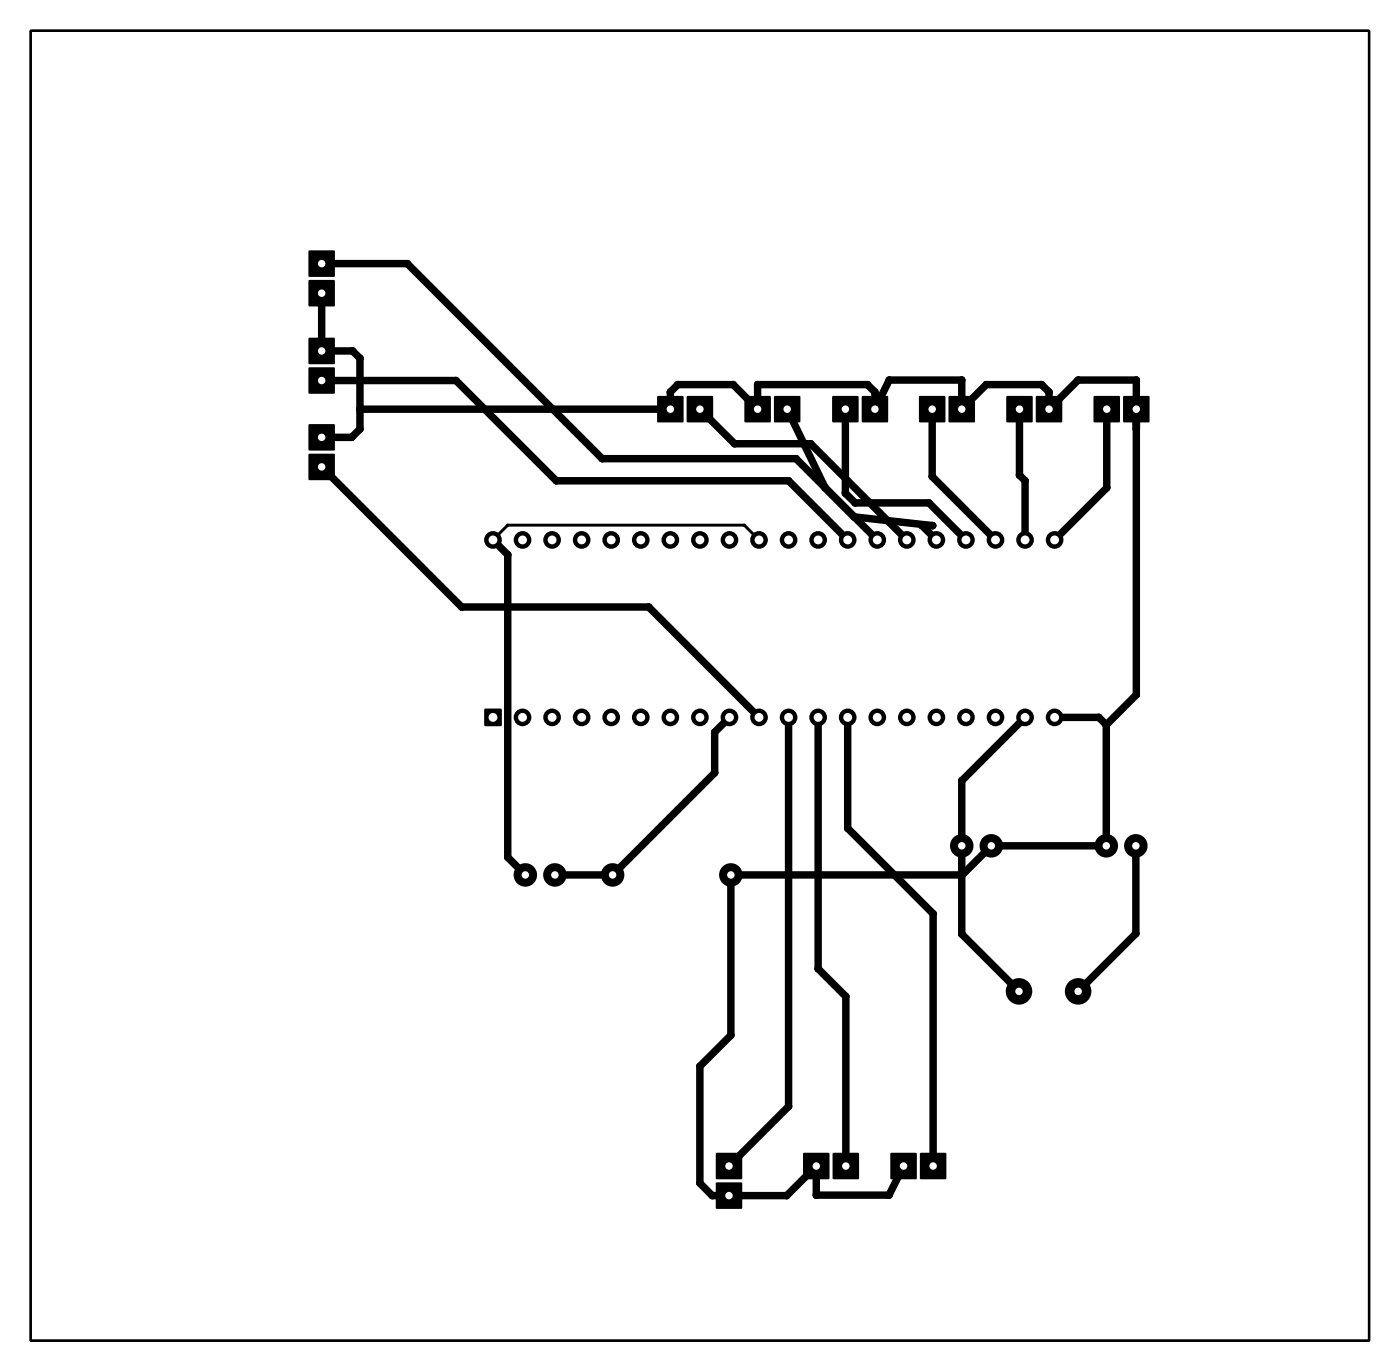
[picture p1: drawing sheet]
<svg xmlns="http://www.w3.org/2000/svg" width="120mm" height="118mm" viewBox="0 0 120 118" stroke-linecap="round" stroke-linejoin="round" font-family="sans-serif">
<g fill="#000">
<path d="M26.5 31.6h2.2v2.2h-2.2z" fill-rule="evenodd"/>
<path d="M26.5 29h2.2v2.2h-2.2z" fill-rule="evenodd"/>
<path d="M26.5 36.4h2.2v2.3h-2.2z" fill-rule="evenodd"/>
<path d="M26.5 21.5h2.2v2.2h-2.2z" fill-rule="evenodd"/>
<path d="M26.5 24.1h2.2v2.2h-2.2z" fill-rule="evenodd"/>
<path d="M56.5 34h2.2v2.2h-2.2z" fill-rule="evenodd"/>
<path d="M59 34h2.2v2.2h-2.2z" fill-rule="evenodd"/>
<path d="M64 34h2.2v2.2h-2.2z" fill-rule="evenodd"/>
<path d="M66.5 34h2.2v2.2h-2.2z" fill-rule="evenodd"/>
<path d="M71.5 34h2.2v2.2h-2.2z" fill-rule="evenodd"/>
<path d="M74.1 34h2.2v2.2h-2.2z" fill-rule="evenodd"/>
<path d="M79 34h2.2v2.2h-2.2z" fill-rule="evenodd"/>
<path d="M81.5 34h2.2v2.2h-2.2z" fill-rule="evenodd"/>
<path d="M86.5 34h2.2v2.2h-2.2z" fill-rule="evenodd"/>
<path d="M89 34h2.2v2.2h-2.2z" fill-rule="evenodd"/>
<path d="M94 34h2.2v2.2h-2.2z" fill-rule="evenodd"/>
<path d="M96.5 34h2.2v2.2h-2.2z" fill-rule="evenodd"/>
<path d="M26.5 39h2.2v2.2h-2.2z" fill-rule="evenodd"/>
<path d="M41.6 60.9h1.5v1.4h-1.5z" fill-rule="evenodd"/>
<path d="M61.5 99h2.2v2.2h-2.2z" fill-rule="evenodd"/>
<path d="M61.5 101.6h2.2v2.2h-2.2z" fill-rule="evenodd"/>
<path d="M69 99h2.2v2.2h-2.2z" fill-rule="evenodd"/>
<path d="M71.6 99h2.2v2.2h-2.2z" fill-rule="evenodd"/>
<path d="M76.5 99h2.2v2.2h-2.2z" fill-rule="evenodd"/>
<path d="M79.1 99h2.2v2.2h-2.2z" fill-rule="evenodd"/>
<circle cx="30.2" cy="37.6" r=".32"/>
<circle cx="30.3" cy="30.1" r=".32"/>
<circle cx="30.9" cy="36.8" r=".32"/>
<circle cx="30.9" cy="35.1" r=".32"/>
<circle cx="30.9" cy="30.8" r=".32"/>
<circle cx="35" cy="22.6" r=".32"/>
<circle cx="39.2" cy="32.7" r=".32"/>
<circle cx="51.7" cy="39.4" r=".32"/>
<circle cx="57.6" cy="33.7" r=".32"/>
<circle cx="58.2" cy="33" r=".32"/>
<circle cx="63" cy="33" r=".32"/>
<circle cx="63.1" cy="38.1" r=".32"/>
<circle cx="65.1" cy="33" r=".32"/>
<circle cx="68.4" cy="39.4" r=".32"/>
<circle cx="69.7" cy="38.1" r=".32"/>
<circle cx="74.5" cy="33" r=".32"/>
<circle cx="75.2" cy="33.7" r=".32"/>
<circle cx="76.4" cy="32.6" r=".32"/>
<circle cx="82.6" cy="32.6" r=".32"/>
<circle cx="84.7" cy="33" r=".32"/>
<circle cx="89.5" cy="33" r=".32"/>
<circle cx="90.1" cy="33.7" r=".32"/>
<circle cx="92.6" cy="32.6" r=".32"/>
<circle cx="97.6" cy="32.6" r=".32"/>
<circle cx="97.6" cy="36.8" r=".32"/>
<circle cx="39.7" cy="52.1" r=".32"/>
<circle cx="42.4" cy="46.4" r=".76"/>
<circle cx="43.6" cy="47.6" r=".32"/>
<circle cx="43.6" cy="45.1" r=".12"/>
<circle cx="44.9" cy="46.4" r=".76"/>
<circle cx="47.4" cy="46.4" r=".76"/>
<circle cx="47.8" cy="41.3" r=".32"/>
<circle cx="50" cy="46.4" r=".76"/>
<circle cx="52.5" cy="46.4" r=".76"/>
<circle cx="55.1" cy="46.4" r=".76"/>
<circle cx="55.7" cy="52.1" r=".32"/>
<circle cx="57.6" cy="46.4" r=".76"/>
<circle cx="60.1" cy="46.4" r=".76"/>
<circle cx="62.7" cy="46.4" r=".76"/>
<circle cx="63.9" cy="45.1" r=".12"/>
<circle cx="65.2" cy="46.4" r=".76"/>
<circle cx="67.8" cy="46.4" r=".76"/>
<circle cx="67.8" cy="41.3" r=".32"/>
<circle cx="70.3" cy="46.4" r=".76"/>
<circle cx="70.9" cy="41.9" r=".32"/>
<circle cx="72.6" cy="42.4" r=".32"/>
<circle cx="72.8" cy="46.4" r=".76"/>
<circle cx="73.4" cy="44.4" r=".32"/>
<circle cx="73.5" cy="43.2" r=".32"/>
<circle cx="75.4" cy="46.4" r=".76"/>
<circle cx="77.9" cy="46.4" r=".76"/>
<circle cx="79.2" cy="45.1" r=".32"/>
<circle cx="79.8" cy="43.2" r=".32"/>
<circle cx="80.1" cy="40.9" r=".32"/>
<circle cx="80.1" cy="45.1" r=".32"/>
<circle cx="80.5" cy="46.4" r=".76"/>
<circle cx="83" cy="46.4" r=".76"/>
<circle cx="85.5" cy="46.4" r=".76"/>
<circle cx="87.6" cy="40.8" r=".32"/>
<circle cx="88.1" cy="46.4" r=".76"/>
<circle cx="88.1" cy="41.3" r=".32"/>
<circle cx="90.6" cy="46.4" r=".76"/>
<circle cx="95.1" cy="41.9" r=".32"/>
<circle cx="97.6" cy="59.7" r=".32"/>
<circle cx="43.6" cy="73.6" r=".32"/>
<circle cx="44.9" cy="61.6" r=".76"/>
<circle cx="45.1" cy="75.1" r="1.01"/>
<circle cx="47.4" cy="61.6" r=".76"/>
<circle cx="47.7" cy="75.1" r="1.01"/>
<circle cx="50" cy="61.6" r=".76"/>
<circle cx="52.5" cy="61.6" r=".76"/>
<circle cx="52.6" cy="75.1" r="1.01"/>
<circle cx="55.1" cy="61.6" r=".76"/>
<circle cx="57.6" cy="61.6" r=".76"/>
<circle cx="60.1" cy="61.6" r=".76"/>
<circle cx="61.4" cy="66.4" r=".32"/>
<circle cx="61.4" cy="62.9" r=".32"/>
<circle cx="62.7" cy="61.6" r=".76"/>
<circle cx="62.8" cy="75.1" r="1.01"/>
<circle cx="65.2" cy="61.6" r=".76"/>
<circle cx="67.8" cy="61.6" r=".76"/>
<circle cx="70.3" cy="61.6" r=".76"/>
<circle cx="72.8" cy="61.6" r=".76"/>
<circle cx="72.8" cy="71.1" r=".32"/>
<circle cx="75.4" cy="61.6" r=".76"/>
<circle cx="77.9" cy="61.6" r=".76"/>
<circle cx="80.2" cy="78.5" r=".32"/>
<circle cx="80.5" cy="61.6" r=".76"/>
<circle cx="82.6" cy="72.6" r="1.01"/>
<circle cx="82.6" cy="67" r=".32"/>
<circle cx="82.7" cy="75.1" r=".32"/>
<circle cx="83" cy="61.6" r=".76"/>
<circle cx="85.2" cy="72.6" r="1.01"/>
<circle cx="85.5" cy="61.6" r=".76"/>
<circle cx="88.1" cy="61.6" r=".76"/>
<circle cx="90.6" cy="61.6" r=".76"/>
<circle cx="94.4" cy="61.6" r=".32"/>
<circle cx="95.1" cy="72.6" r="1.01"/>
<circle cx="95.1" cy="62.2" r=".32"/>
<circle cx="97.6" cy="72.6" r="1.01"/>
<circle cx="60.1" cy="91.6" r=".32"/>
<circle cx="62.8" cy="88.9" r=".32"/>
<circle cx="67.8" cy="95" r=".32"/>
<circle cx="70.3" cy="83.2" r=".32"/>
<circle cx="72.7" cy="85.6" r=".32"/>
<circle cx="82.6" cy="80.2" r=".32"/>
<circle cx="87.6" cy="85.1" r="1.14"/>
<circle cx="92.6" cy="85.1" r="1.14"/>
<circle cx="97.6" cy="80.2" r=".32"/>
<circle cx="60.1" cy="101.6" r=".32"/>
<circle cx="61.2" cy="102.7" r=".32"/>
<circle cx="67.6" cy="102.7" r=".32"/>
<circle cx="70.1" cy="102.6" r=".32"/>
<circle cx="76.4" cy="102.6" r=".32"/>
</g>
<path d="M2.6 2.6h115v112.5h-115z" fill="none" stroke="#000" stroke-width=".2"/>
<g fill="none" stroke="#000" stroke-width=".64">
<path d="M27.6 32.7h11.6l8.6 8.6h20l5 5.1M27.6 22.6h7.4l16.7 16.8h16.7l7 7M27.6 25.2v4.9h2.7l.6 .7v6l-.7 .8h-2.6M30.9 35.1h26.7v-1.4l.6-.7h4.8l2.1 2.1v-2.1h9.4l.7 .7v1.4l1.2-2.5h6.2v2.5l2.1-2.1h4.8l.6 .7v1.4l2.5-2.5h5v27.1l-2.5 2.5M60.1 35.1l3 3h6.6l8.2 8.3M67.6 35.1l3.3 6.8M72.6 35.1v7.3l.9 .8h6.3l3.2 3.2M80.1 35.1v5.8l5.4 5.5M87.6 35.1v5.7l.5 .5v5.1M95.1 35.1v6.8l-4.5 4.5M27.6 40.1l12.1 12h16l9.5 9.5M42.4 46.4l1.2 1.2v26l1.5 1.5"/>
<path d="M73.4 44.4l6.7 .7h-.9l1.3 1.3M62.7 61.6l-1.3 1.3v3.5l-8.8 8.7h-4.9M67.8 61.6v33.4l-5.2 5.1M70.3 61.6v21.6l2.4 2.4v14.5M72.8 61.6v9.5l7.4 7.4v21.6M88.1 61.6l-5.5 5.4v13.2l5 4.9M90.6 61.6h3.8l.7 .6M95.1 62.2v10.4h-9.9l-2.5 2.5h-19.9v13.8l-2.7 2.7v10l1.1 1.1h6.4l2.5-2.6v2.5h6.3l1.2-2.5M97.6 72.6v7.6l-5 4.9"/>
</g>
<path d="M42.4 46.4l1.2-1.3h20.3l1.3 1.3" fill="none" stroke="#000" stroke-width=".25"/>
<path d="M41.7 61h1.3v1.2h-1.3z" fill="#000"/>
<circle cx="42.4" cy="61.6" r=".38" fill="#fff"/>
<circle cx="44.9" cy="61.6" r=".63" fill="#000"/>
<circle cx="44.9" cy="61.6" r=".38" fill="#fff"/>
<circle cx="47.4" cy="61.6" r=".63" fill="#000"/>
<circle cx="47.4" cy="61.6" r=".38" fill="#fff"/>
<circle cx="50" cy="61.6" r=".63" fill="#000"/>
<circle cx="50" cy="61.6" r=".38" fill="#fff"/>
<circle cx="52.5" cy="61.6" r=".63" fill="#000"/>
<circle cx="52.5" cy="61.6" r=".38" fill="#fff"/>
<circle cx="55.1" cy="61.6" r=".63" fill="#000"/>
<circle cx="55.1" cy="61.6" r=".38" fill="#fff"/>
<circle cx="57.6" cy="61.6" r=".63" fill="#000"/>
<circle cx="57.6" cy="61.6" r=".38" fill="#fff"/>
<circle cx="60.1" cy="61.6" r=".63" fill="#000"/>
<circle cx="60.1" cy="61.6" r=".38" fill="#fff"/>
<circle cx="62.7" cy="61.6" r=".63" fill="#000"/>
<circle cx="62.7" cy="61.6" r=".38" fill="#fff"/>
<circle cx="65.2" cy="61.6" r=".63" fill="#000"/>
<circle cx="65.2" cy="61.6" r=".38" fill="#fff"/>
<circle cx="67.8" cy="61.6" r=".63" fill="#000"/>
<circle cx="67.8" cy="61.6" r=".38" fill="#fff"/>
<circle cx="70.3" cy="61.6" r=".63" fill="#000"/>
<circle cx="70.3" cy="61.6" r=".38" fill="#fff"/>
<circle cx="72.8" cy="61.6" r=".63" fill="#000"/>
<circle cx="72.8" cy="61.6" r=".38" fill="#fff"/>
<circle cx="75.4" cy="61.6" r=".63" fill="#000"/>
<circle cx="75.4" cy="61.6" r=".38" fill="#fff"/>
<circle cx="77.9" cy="61.6" r=".63" fill="#000"/>
<circle cx="77.9" cy="61.6" r=".38" fill="#fff"/>
<circle cx="80.5" cy="61.6" r=".63" fill="#000"/>
<circle cx="80.5" cy="61.6" r=".38" fill="#fff"/>
<circle cx="83" cy="61.6" r=".63" fill="#000"/>
<circle cx="83" cy="61.6" r=".38" fill="#fff"/>
<circle cx="85.5" cy="61.6" r=".63" fill="#000"/>
<circle cx="85.5" cy="61.6" r=".38" fill="#fff"/>
<circle cx="88.1" cy="61.6" r=".63" fill="#000"/>
<circle cx="88.1" cy="61.6" r=".38" fill="#fff"/>
<circle cx="90.6" cy="61.6" r=".63" fill="#000"/>
<circle cx="90.6" cy="61.6" r=".38" fill="#fff"/>
<circle cx="90.6" cy="46.4" r=".63" fill="#000"/>
<circle cx="90.6" cy="46.4" r=".38" fill="#fff"/>
<circle cx="88.1" cy="46.4" r=".63" fill="#000"/>
<circle cx="88.1" cy="46.4" r=".38" fill="#fff"/>
<circle cx="85.5" cy="46.4" r=".63" fill="#000"/>
<circle cx="85.5" cy="46.4" r=".38" fill="#fff"/>
<circle cx="83" cy="46.4" r=".63" fill="#000"/>
<circle cx="83" cy="46.4" r=".38" fill="#fff"/>
<circle cx="80.5" cy="46.4" r=".63" fill="#000"/>
<circle cx="80.5" cy="46.4" r=".38" fill="#fff"/>
<circle cx="77.9" cy="46.4" r=".63" fill="#000"/>
<circle cx="77.9" cy="46.4" r=".38" fill="#fff"/>
<circle cx="75.4" cy="46.4" r=".63" fill="#000"/>
<circle cx="75.4" cy="46.4" r=".38" fill="#fff"/>
<circle cx="72.8" cy="46.4" r=".63" fill="#000"/>
<circle cx="72.8" cy="46.4" r=".38" fill="#fff"/>
<circle cx="70.3" cy="46.4" r=".63" fill="#000"/>
<circle cx="70.3" cy="46.4" r=".38" fill="#fff"/>
<circle cx="67.8" cy="46.4" r=".63" fill="#000"/>
<circle cx="67.8" cy="46.4" r=".38" fill="#fff"/>
<circle cx="65.2" cy="46.4" r=".63" fill="#000"/>
<circle cx="65.2" cy="46.4" r=".38" fill="#fff"/>
<circle cx="62.7" cy="46.4" r=".63" fill="#000"/>
<circle cx="62.7" cy="46.4" r=".38" fill="#fff"/>
<circle cx="60.1" cy="46.4" r=".63" fill="#000"/>
<circle cx="60.1" cy="46.4" r=".38" fill="#fff"/>
<circle cx="57.6" cy="46.4" r=".63" fill="#000"/>
<circle cx="57.6" cy="46.4" r=".38" fill="#fff"/>
<circle cx="55.1" cy="46.4" r=".63" fill="#000"/>
<circle cx="55.1" cy="46.4" r=".38" fill="#fff"/>
<circle cx="52.5" cy="46.4" r=".63" fill="#000"/>
<circle cx="52.5" cy="46.4" r=".38" fill="#fff"/>
<circle cx="50" cy="46.4" r=".63" fill="#000"/>
<circle cx="50" cy="46.4" r=".38" fill="#fff"/>
<circle cx="47.4" cy="46.4" r=".63" fill="#000"/>
<circle cx="47.4" cy="46.4" r=".38" fill="#fff"/>
<circle cx="44.9" cy="46.4" r=".63" fill="#000"/>
<circle cx="44.9" cy="46.4" r=".38" fill="#fff"/>
<circle cx="42.4" cy="46.4" r=".63" fill="#000"/>
<circle cx="42.4" cy="46.4" r=".38" fill="#fff"/>
<path d="M94.1 34.1h2v2h-2z" fill="#000"/>
<circle cx="95.1" cy="35.1" r=".32" fill="#fff"/>
<path d="M96.6 34.1h2v2h-2z" fill="#000"/>
<circle cx="97.6" cy="35.1" r=".32" fill="#fff"/>
<circle cx="62.8" cy="75.1" r=".89" fill="#000"/>
<circle cx="62.8" cy="75.1" r=".32" fill="#fff"/>
<circle cx="52.6" cy="75.1" r=".89" fill="#000"/>
<circle cx="52.6" cy="75.1" r=".32" fill="#fff"/>
<circle cx="85.2" cy="72.6" r=".89" fill="#000"/>
<circle cx="85.2" cy="72.6" r=".32" fill="#fff"/>
<circle cx="82.6" cy="72.6" r=".89" fill="#000"/>
<circle cx="82.6" cy="72.6" r=".32" fill="#fff"/>
<circle cx="45.1" cy="75.1" r=".89" fill="#000"/>
<circle cx="45.1" cy="75.1" r=".32" fill="#fff"/>
<circle cx="47.7" cy="75.1" r=".89" fill="#000"/>
<circle cx="47.7" cy="75.1" r=".32" fill="#fff"/>
<circle cx="92.6" cy="85.1" r="1.01" fill="#000"/>
<circle cx="92.6" cy="85.1" r=".32" fill="#fff"/>
<circle cx="87.6" cy="85.1" r="1.01" fill="#000"/>
<circle cx="87.6" cy="85.1" r=".32" fill="#fff"/>
<circle cx="95.1" cy="72.6" r=".89" fill="#000"/>
<circle cx="95.1" cy="72.6" r=".32" fill="#fff"/>
<circle cx="97.6" cy="72.6" r=".89" fill="#000"/>
<circle cx="97.6" cy="72.6" r=".32" fill="#fff"/>
<path d="M71.6 34.1h2v2h-2z" fill="#000"/>
<circle cx="72.6" cy="35.1" r=".32" fill="#fff"/>
<path d="M74.2 34.1h2v2h-2z" fill="#000"/>
<circle cx="75.2" cy="35.1" r=".32" fill="#fff"/>
<path d="M26.6 21.6h2v2h-2z" fill="#000"/>
<circle cx="27.6" cy="22.6" r=".32" fill="#fff"/>
<path d="M26.6 24.2h2v2h-2z" fill="#000"/>
<circle cx="27.6" cy="25.2" r=".32" fill="#fff"/>
<path d="M61.6 99.1h2v2h-2z" fill="#000"/>
<circle cx="62.6" cy="100.1" r=".32" fill="#fff"/>
<path d="M61.6 101.7h2v2h-2z" fill="#000"/>
<circle cx="62.6" cy="102.7" r=".32" fill="#fff"/>
<path d="M86.6 34.1h2v2h-2z" fill="#000"/>
<circle cx="87.6" cy="35.1" r=".32" fill="#fff"/>
<path d="M89.1 34.1h2v2h-2z" fill="#000"/>
<circle cx="90.1" cy="35.1" r=".32" fill="#fff"/>
<path d="M66.6 34.1h2v2h-2z" fill="#000"/>
<circle cx="67.6" cy="35.1" r=".32" fill="#fff"/>
<path d="M64.1 34.1h2v2h-2z" fill="#000"/>
<circle cx="65.1" cy="35.1" r=".32" fill="#fff"/>
<path d="M26.6 31.7h2v2h-2z" fill="#000"/>
<circle cx="27.6" cy="32.7" r=".32" fill="#fff"/>
<path d="M26.6 29.1h2v2h-2z" fill="#000"/>
<circle cx="27.6" cy="30.1" r=".32" fill="#fff"/>
<path d="M71.7 99.1h2v2h-2z" fill="#000"/>
<circle cx="72.7" cy="100.1" r=".32" fill="#fff"/>
<path d="M69.1 99.1h2v2h-2z" fill="#000"/>
<circle cx="70.1" cy="100.1" r=".32" fill="#fff"/>
<path d="M79.1 34.1h2v2h-2z" fill="#000"/>
<circle cx="80.1" cy="35.1" r=".32" fill="#fff"/>
<path d="M81.6 34.1h2v2h-2z" fill="#000"/>
<circle cx="82.6" cy="35.1" r=".32" fill="#fff"/>
<path d="M59.1 34.1h2v2h-2z" fill="#000"/>
<circle cx="60.1" cy="35.1" r=".32" fill="#fff"/>
<path d="M56.6 34.1h2v2h-2z" fill="#000"/>
<circle cx="57.6" cy="35.1" r=".32" fill="#fff"/>
<path d="M26.6 39.1h2v2h-2z" fill="#000"/>
<circle cx="27.6" cy="40.1" r=".32" fill="#fff"/>
<path d="M26.6 36.5h2v2.1h-2z" fill="#000"/>
<circle cx="27.6" cy="37.6" r=".32" fill="#fff"/>
<path d="M79.2 99.1h2v2h-2z" fill="#000"/>
<circle cx="80.2" cy="100.1" r=".32" fill="#fff"/>
<path d="M76.6 99.1h2v2h-2z" fill="#000"/>
<circle cx="77.6" cy="100.1" r=".32" fill="#fff"/>
<path d="M2.6 2.6h115v112.5h-115z" fill="none" stroke="#000" stroke-width=".2"/>
</svg>
